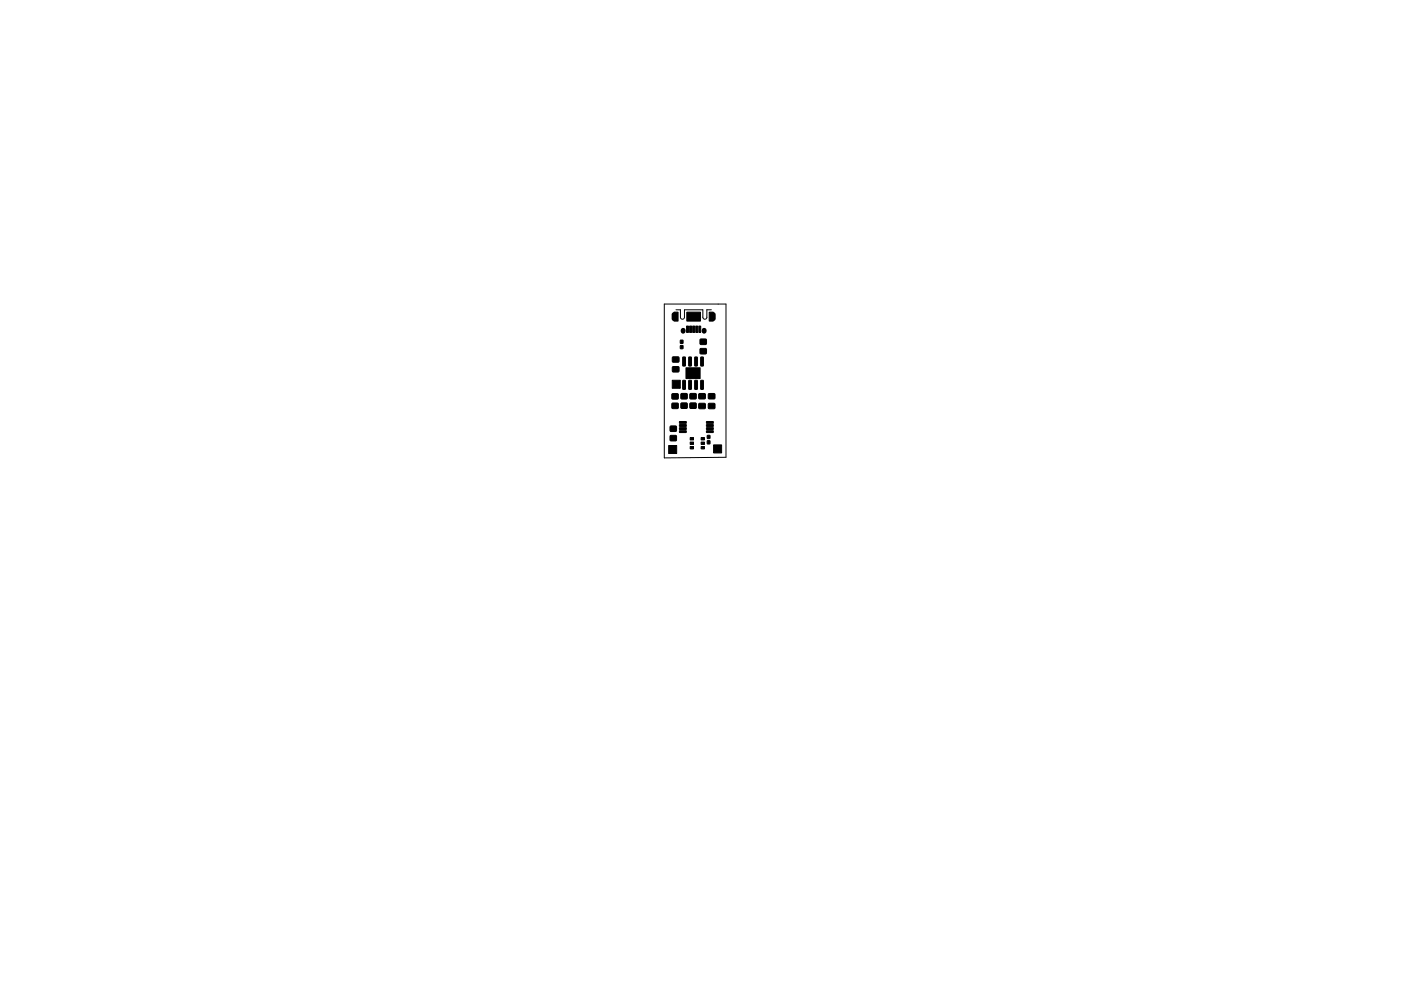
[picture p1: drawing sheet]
<svg xmlns="http://www.w3.org/2000/svg" width="297mm" height="210mm" viewBox="0 0 297 210" stroke-linecap="round" stroke-linejoin="round" font-family="sans-serif">
<path d="M140.8 64.5h13.1v32.5l-13.1 .1zM143.3 65.7h1v1.7l.4 .3 .4-.3v-1.7h3.9v1.7l.4 .3 .5-.3v-1.7h.9" fill="none" stroke="#000" stroke-width=".21"/>
<g fill="#000" stroke="#000" stroke-width=".21">
<path d="M142.6 75.8l1.3-.1v1.1h-1.3zM142.6 77.8h1.3v1l-1.3 .1zM142.9 66.2h.9v1.9h-.9zM144.3 73.3h.5v.7h-.5zM144.3 72.2h.5v.6h-.5zM144.8 75.8h.5v1.7l-.1 .2-.5-.1zM145.4 78h3v2.3h-3zM145.6 69.2h.4v1.3h-.4zM146 75.8h.6v1.7l-.1 .2-.5-.1zM146.2 69.2h.4v1.3h-.4zM146.9 69.2h.4v1.3h-.4zM147.3 75.8h.6v1.7l-.1 .2-.5-.1z"/>
<path d="M147.5 69.2h.4v1.3h-.4zM145.6 66.2h2.9v1.9h-2.9zM148.2 69.2h.4v1.3h-.4zM148.6 75.8h.5v1.7l-.1 .2-.5-.1zM148.5 74h1.2v1l-1.2 .1zM148.5 72h1.2v1l-1.2 .1zM150.4 66.2h.8v1.9h-.8zM141.8 94.5h1.7v1.7h-1.7zM142.5 80.7h1.7v1.7h-1.7zM142.1 92.4h1.3v1.1h-1.3zM142.1 90.4h1.3v1.1h-1.3zM142.5 83.6h1.2l.1 1h-1.3z"/>
<path d="M142.5 85.6h1.2l.1 1h-1.3zM144.8 80.7l.5 .1v1.7l-.1 .1-.5-.1zM144.1 91.4h1.3l.1 .3-1.4 .1zM144.1 90.8l1.3-.1 .1 .3-1.4 .1zM144.1 90.1h1.3l.1 .3-1.4 .1zM144.1 89.5l1.3-.1 .1 .3-1.4 .1zM144.4 85.5h1.2l.1 1.1h-1.3zM144.4 83.5h1.2l.1 1.1h-1.3zM146.3 94.7h.7v.5h-.7zM146.3 93.8h.7v.5h-.7zM146.3 92.8h.7v.5h-.7zM146 80.7l.6 .1v1.7l-.1 .1-.5-.1z"/>
<path d="M146.3 85.5h1.2l.1 1.1h-1.3zM146.3 83.5h1.2l.1 1.1h-1.3zM147.3 80.7l.6 .1v1.7l-.1 .1-.5-.1zM148.7 92.8h.7v.5h-.7zM148.7 93.8h.7v.5h-.7zM148.7 94.7h.7v.5h-.7zM148.6 80.7l.5 .1v1.7l-.1 .1-.5-.1zM148.2 83.6l1.3-.1v1.1h-1.3zM148.2 85.6h1.3v1l-1.3 .1zM150 92.4h.5v.6h-.5zM150 93.5h.5v.7h-.5zM149.8 89.5l1.4-.1v.3l-1.4 .1z"/>
<path d="M149.8 90.1h1.4v.3l-1.4 .1zM149.8 90.8l1.4-.1v.3l-1.4 .1zM149.8 91.4h1.4v.3l-1.4 .1zM151.3 94.4h1.7v1.7h-1.7zM150.2 83.6l1.3-.1v1.1h-1.3zM150.2 85.6h1.3v1l-1.3 .1z"/>
</g>
<path d="M142.9 66.7v.9M151.2 66.7v.9" fill="none" stroke="#000" stroke-width="1"/>
<path d="M144.8 70.1v.2M149.3 70.1v.2" fill="none" stroke="#000" stroke-width="1.1"/>
</svg>
